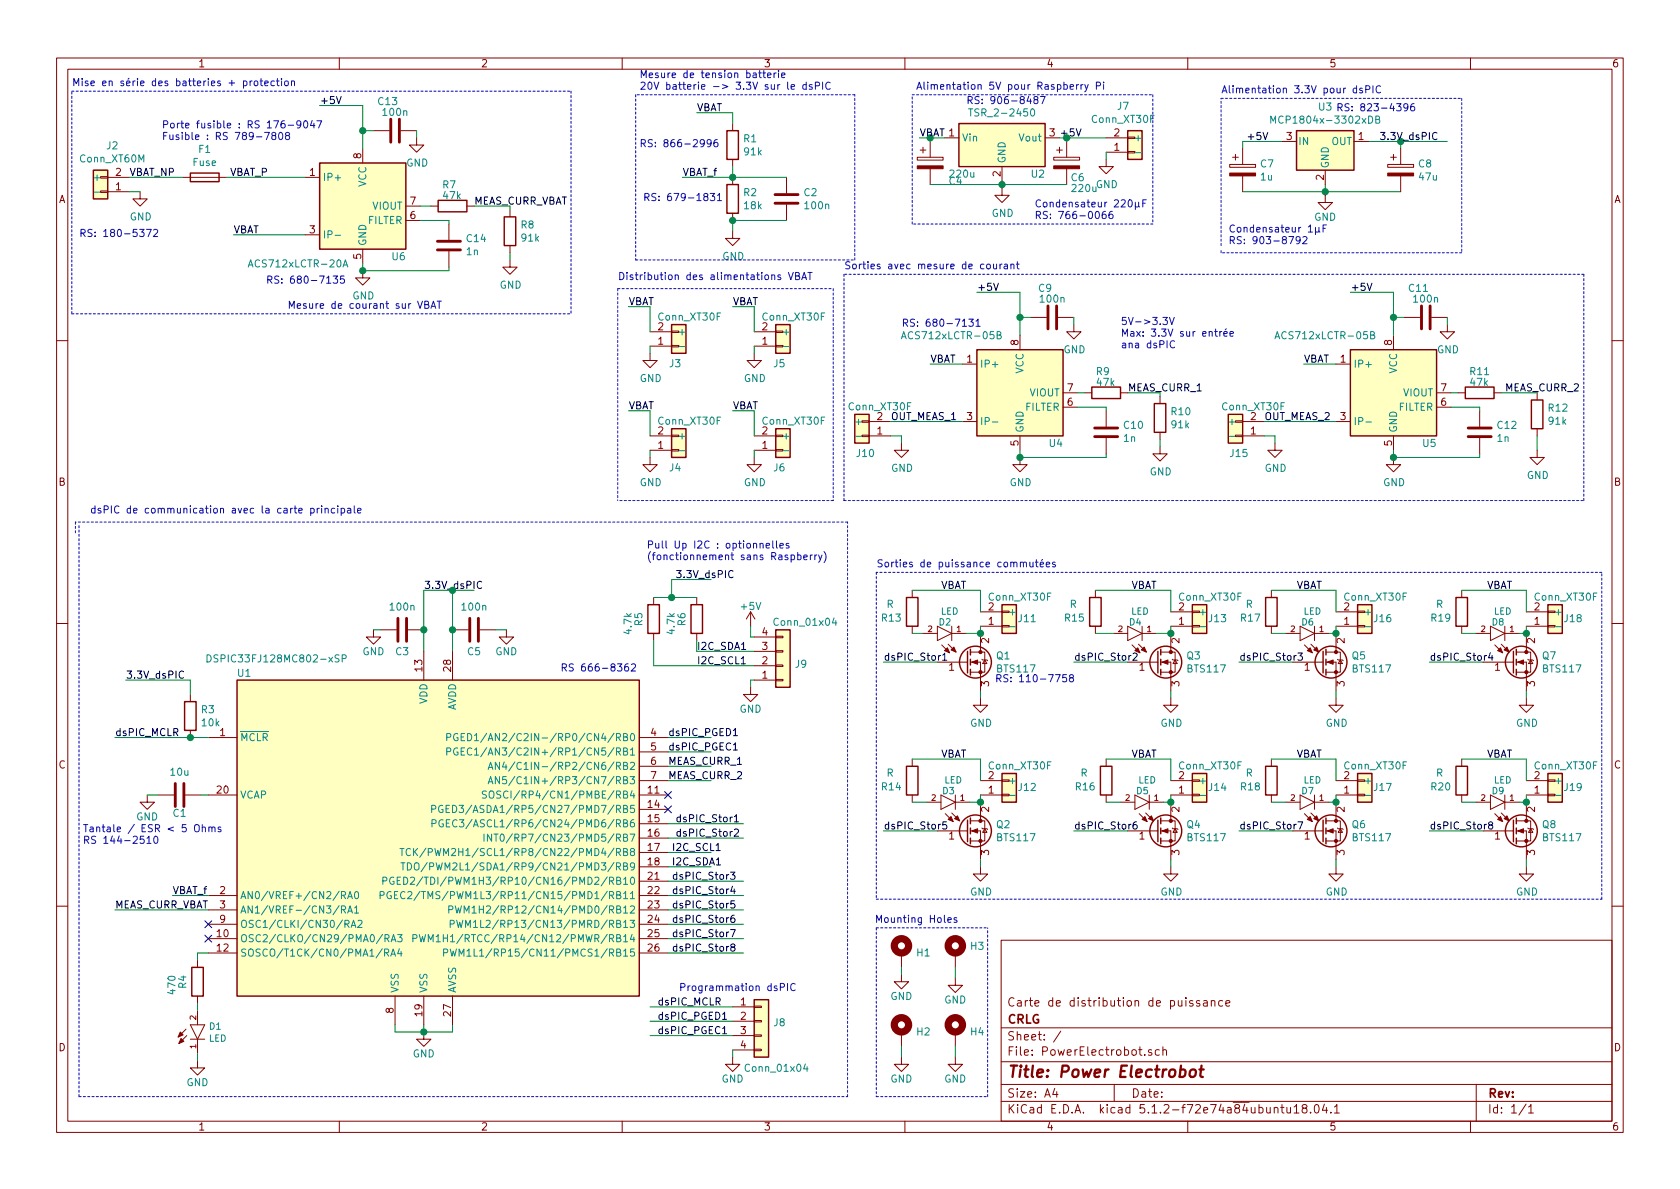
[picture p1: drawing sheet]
<svg xmlns="http://www.w3.org/2000/svg" width="297mm" height="210mm" viewBox="0 0 297 210" stroke-linecap="round" stroke-linejoin="round" font-family="sans-serif">
<defs><g id="words">
<text font-size="2.8" fill="#840000" x="178" y="190.5">Title: Power Electrobot</text>
<g font-size="2.1" fill="#840000">
<text x="178" y="178">Carte de distribution de puissance</text>
<text x="178" y="184">Sheet: /</text>
<text x="178" y="181">CRLG</text>
<text x="178" y="186.7">File: PowerElectrobot.sch</text>
<text x="178" y="196.9">KiCad E.D.A. kicad 5.1.2-f72e74a84ubuntu18.04.1</text>
<text x="178" y="194.1">Size: A4</text>
<text x="200" y="194.1">Date:</text>
<text x="263" y="194.1">Rev:</text>
<text x="263" y="196.9">Id: 1/1</text>
</g>
<g font-size="1.8" fill="#840000">
<text x="35" y="11.9">1</text>
<text x="85" y="11.9">2</text>
<text x="135" y="11.9">3</text>
<text x="185" y="11.9">4</text>
<text x="235" y="11.9">5</text>
<text x="285" y="11.9">6</text>
<text x="63.9" y="28" transform="rotate(-90 63.9 28)">8</text>
<text x="197" y="26.7">1</text>
<text x="197" y="24.1">2</text>
<text x="227.5" y="24.8">3</text>
<text x="240.2" y="24.8">1</text>
<text x="10.4" y="35.9">A</text>
<text x="20.5" y="33.6">1</text>
<text x="20.5" y="31.1">2</text>
<text x="54.8" y="31.1">1</text>
<text x="176.9" y="31.2" transform="rotate(-90 176.9 31.2)">2</text>
<text x="234.1" y="31.8" transform="rotate(-90 234.1 31.8)">2</text>
<text x="285.4" y="35.9">A</text>
<text x="54.8" y="41.3">3</text>
<text x="72.5" y="38.7">6</text>
<text x="72.5" y="36.2">7</text>
<text x="63.9" y="45.8" transform="rotate(-90 63.9 45.8)">5</text>
<text x="116.4" y="58.4">2</text>
<text x="134.8" y="58.4">2</text>
<text x="116.4" y="61">1</text>
<text x="134.8" y="61">1</text>
<text x="171" y="64.1">1</text>
<text x="180.1" y="61.1" transform="rotate(-90 180.1 61.1)">8</text>
<text x="237" y="64.1">1</text>
<text x="246.1" y="61.1" transform="rotate(-90 246.1 61.1)">8</text>
<text x="188.7" y="71.7">6</text>
<text x="188.7" y="69.2">7</text>
<text x="254.8" y="71.7">6</text>
<text x="254.8" y="69.2">7</text>
<text x="116.4" y="76.8">2</text>
<text x="134.8" y="76.8">2</text>
<text x="155.1" y="76.8">1</text>
<text x="171" y="74.3">3</text>
<text x="221.1" y="76.8">1</text>
<text x="237" y="74.3">3</text>
<text x="116.4" y="79.4">1</text>
<text x="134.8" y="79.4">1</text>
<text x="180.1" y="78.8" transform="rotate(-90 180.1 78.8)">5</text>
<text x="246.1" y="78.8" transform="rotate(-90 246.1 78.8)">5</text>
<text x="10.4" y="85.9">B</text>
<text x="285.4" y="85.9">B</text>
<text x="174.8" y="107.9">2</text>
<text x="208.4" y="107.9">2</text>
<text x="237.6" y="107.9">2</text>
<text x="271.3" y="107.9">2</text>
<text x="134.8" y="112.4">4</text>
<text x="174.8" y="110.5">1</text>
<text x="174.9" y="113.8" transform="rotate(-90 174.9 113.8)">2</text>
<text x="208.4" y="110.5">1</text>
<text x="208.5" y="113.8" transform="rotate(-90 208.5 113.8)">2</text>
<text x="237.6" y="110.5">1</text>
<text x="237.7" y="113.8" transform="rotate(-90 237.7 113.8)">2</text>
<text x="271.3" y="110.5">1</text>
<text x="271.4" y="113.8" transform="rotate(-90 271.4 113.8)">2</text>
<text x="74.7" y="118.7" transform="rotate(-90 74.7 118.7)">13</text>
<text x="79.8" y="118.7" transform="rotate(-90 79.8 118.7)">28</text>
<text x="134.8" y="117.5">2</text>
<text x="134.8" y="114.9">3</text>
<text x="167.8" y="118.6">1</text>
<text x="201.4" y="118.6">1</text>
<text x="230.7" y="118.6">1</text>
<text x="264.3" y="118.6">1</text>
<text x="134.8" y="120">1</text>
<text x="174.9" y="121.4" transform="rotate(-90 174.9 121.4)">3</text>
<text x="208.5" y="121.4" transform="rotate(-90 208.5 121.4)">3</text>
<text x="237.7" y="121.4" transform="rotate(-90 237.7 121.4)">3</text>
<text x="271.4" y="121.4" transform="rotate(-90 271.4 121.4)">3</text>
<text x="38.9" y="130.2">1</text>
<text x="115.1" y="130.2">4</text>
<text x="10.4" y="135.9">C</text>
<text x="115.1" y="132.7">5</text>
<text x="115.1" y="135.2">6</text>
<text x="115.1" y="137.8">7</text>
<text x="174.8" y="137.8">2</text>
<text x="208.4" y="137.8">2</text>
<text x="237.6" y="137.8">2</text>
<text x="271.3" y="137.8">2</text>
<text x="285.4" y="135.9">C</text>
<text x="38.4" y="140.3">20</text>
<text x="114.6" y="140.3">11</text>
<text x="114.6" y="142.9">14</text>
<text x="174.8" y="140.3">1</text>
<text x="174.9" y="143.6" transform="rotate(-90 174.9 143.6)">2</text>
<text x="208.4" y="140.3">1</text>
<text x="208.5" y="143.6" transform="rotate(-90 208.5 143.6)">2</text>
<text x="237.6" y="140.3">1</text>
<text x="237.7" y="143.6" transform="rotate(-90 237.7 143.6)">2</text>
<text x="271.3" y="140.3">1</text>
<text x="271.4" y="143.6" transform="rotate(-90 271.4 143.6)">2</text>
<text x="114.6" y="145.4">15</text>
<text x="114.6" y="147.9">16</text>
<text x="167.8" y="148.5">1</text>
<text x="201.4" y="148.5">1</text>
<text x="230.7" y="148.5">1</text>
<text x="264.3" y="148.5">1</text>
<text x="114.6" y="150.5">17</text>
<text x="114.6" y="153">18</text>
<text x="114.6" y="155.6">21</text>
<text x="174.9" y="151.2" transform="rotate(-90 174.9 151.2)">3</text>
<text x="208.5" y="151.2" transform="rotate(-90 208.5 151.2)">3</text>
<text x="237.7" y="151.2" transform="rotate(-90 237.7 151.2)">3</text>
<text x="271.4" y="151.2" transform="rotate(-90 271.4 151.2)">3</text>
<text x="38.9" y="158.1">2</text>
<text x="38.9" y="160.6">3</text>
<text x="114.6" y="158.1">22</text>
<text x="114.6" y="160.6">23</text>
<text x="38.4" y="165.7">10</text>
<text x="38.9" y="163.2">9</text>
<text x="114.6" y="163.2">24</text>
<text x="114.6" y="165.7">25</text>
<text x="38.4" y="168.3">12</text>
<text x="114.6" y="168.3">26</text>
<text x="69.6" y="179.2" transform="rotate(-90 69.6 179.2)">8</text>
<text x="74.7" y="179.6" transform="rotate(-90 74.7 179.6)">19</text>
<text x="79.8" y="179.6" transform="rotate(-90 79.8 179.6)">27</text>
<text x="131" y="177.8">1</text>
<text x="10.4" y="185.9">D</text>
<text x="131" y="180.3">2</text>
<text x="131" y="182.9">3</text>
<text x="131" y="185.4">4</text>
<text x="285.4" y="185.9">D</text>
<text x="35" y="199.9">1</text>
<text x="85" y="199.9">2</text>
<text x="135" y="199.9">3</text>
<text x="185" y="199.9">4</text>
<text x="235" y="199.9">5</text>
<text x="285" y="199.9">6</text>
</g>
<g font-size="1.8" fill="#0000c2">
<text x="12.7" y="15.2">Mise en série des batteries + protection</text>
<text x="113" y="13.8">Mesure de tension batterie</text>
<text x="113" y="15.9">20V batterie -&gt; 3.3V sur le dsPIC</text>
<text x="161.9" y="15.9">Alimentation 5V pour Raspberry Pi</text>
<text x="215.9" y="16.5">Alimentation 3.3V pour dsPIC</text>
<text x="28.6" y="22.7">Porte fusible : RS 176-9047</text>
<text x="170.8" y="18.4">RS: 906-8487</text>
<text x="233.2" y="19.6">U3 RS: 823-4396</text>
<text x="28.6" y="24.8">Fusible : RS 789-7808</text>
<text x="113" y="26">RS: 866-2996</text>
<text x="113.7" y="35.6">RS: 679-1831</text>
<text x="14" y="41.9">RS: 180-5372</text>
<text x="182.9" y="36.7">Condensateur 220µF</text>
<text x="182.9" y="38.7">RS: 766-0066</text>
<text x="217.2" y="41.1">Condensateur 1µF</text>
<text x="149.2" y="47.6">Sorties avec mesure de courant</text>
<text x="217.2" y="43.2">RS: 903-8792</text>
<text x="47" y="50.2">RS: 680-7135</text>
<text x="109.2" y="49.5">Distribution des alimentations VBAT</text>
<text x="50.8" y="54.6">Mesure de courant sur VBAT</text>
<text x="159.4" y="57.8">RS: 680-7131</text>
<text x="198.1" y="57.5">5V-&gt;3.3V</text>
<text x="198.1" y="59.5">Max: 3.3V sur entrée</text>
<text x="198.1" y="61.6">ana dsPIC</text>
<text x="15.9" y="90.8">dsPIC de communication avec la carte principale</text>
<text x="114.3" y="97">Pull Up I2C : optionnelles</text>
<text x="114.3" y="99.1">(fonctionnement sans Raspberry)</text>
<text x="154.9" y="100.3">Sorties de puissance commutées</text>
<text x="99.1" y="118.7">RS 666-8362</text>
<text x="175.9" y="120.6">RS: 110-7758</text>
<text x="14.6" y="147.2">Tantale / ESR &lt; 5 Ohms</text>
<text x="14.6" y="149.2">RS 144-2510</text>
<text x="156.3" y="163.2">Mounting Holes</text>
<text x="120" y="175.3">Programmation dsPIC</text>
</g>
<g font-size="1.8">
<text x="56.5" y="18.4">+5V</text>
<text x="123.2" y="19.7">VBAT</text>
<text x="162.6" y="24.1">VBAT 1</text>
<text x="220.3" y="24.8">+5V</text>
<text x="243.8" y="24.8">3.3V_dsPIC</text>
<text x="22.9" y="31.1">VBAT_NP</text>
<text x="40.6" y="31.1">VBAT_P</text>
<text x="120.6" y="31.1">VBAT_f</text>
<text x="41.3" y="41.3">VBAT</text>
<text x="83.8" y="36.2">MEAS_CURR_VBAT</text>
<text x="111.1" y="54">VBAT</text>
<text x="129.5" y="54">VBAT</text>
<text x="172.7" y="51.4">+5V</text>
<text x="238.8" y="51.4">+5V</text>
<text x="164.5" y="64.1">VBAT</text>
<text x="230.5" y="64.1">VBAT</text>
<text x="199.4" y="69.2">MEAS_CURR_1</text>
<text x="266.1" y="69.2">MEAS_CURR_2</text>
<text x="111.1" y="72.4">VBAT</text>
<text x="129.5" y="72.4">VBAT</text>
<text x="150.2" y="72.6">Conn_XT30F</text>
<text x="157.5" y="74.3">OUT_MEAS_1</text>
<text x="216.2" y="72.6">Conn_XT30F</text>
<text x="223.5" y="74.3">OUT_MEAS_2</text>
<text x="119.4" y="102.2">3.3V_dsPIC</text>
<text x="166.4" y="104.1">VBAT</text>
<text x="200" y="104.1">VBAT</text>
<text x="229.2" y="104.1">VBAT</text>
<text x="262.9" y="104.1">VBAT</text>
<text x="123.2" y="117.5">I2C_SCL1</text>
<text x="156.2" y="116.8">dsPIC_Stor1</text>
<text x="189.9" y="116.8">dsPIC_Stor2</text>
<text x="219.1" y="116.8">dsPIC_Stor3</text>
<text x="252.7" y="116.8">dsPIC_Stor4</text>
<text x="22.2" y="120">3.3V_dsPIC</text>
<text x="20.3" y="130.2">dsPIC_MCLR</text>
<text x="118.1" y="130.2">dsPIC_PGED1</text>
<text x="118.1" y="132.7">dsPIC_PGEC1</text>
<text x="118.1" y="135.2">MEAS_CURR_1</text>
<text x="118.1" y="137.8">MEAS_CURR_2</text>
<text x="166.4" y="134">VBAT</text>
<text x="200" y="134">VBAT</text>
<text x="229.2" y="134">VBAT</text>
<text x="262.9" y="134">VBAT</text>
<text x="119.4" y="145.4">dsPIC_Stor1</text>
<text x="119.4" y="147.9">dsPIC_Stor2</text>
<text x="156.2" y="146.7">dsPIC_Stor5</text>
<text x="189.9" y="146.7">dsPIC_Stor6</text>
<text x="219.1" y="146.7">dsPIC_Stor7</text>
<text x="252.7" y="146.7">dsPIC_Stor8</text>
<text x="118.7" y="153">I2C_SDA1</text>
<text x="118.7" y="150.5">I2C_SCL1</text>
<text x="118.7" y="155.6">dsPIC_Stor3</text>
<text x="20.3" y="160.6">MEAS_CURR_VBAT</text>
<text x="30.5" y="158.1">VBAT_f</text>
<text x="118.7" y="158.1">dsPIC_Stor4</text>
<text x="118.7" y="160.6">dsPIC_Stor5</text>
<text x="118.7" y="163.2">dsPIC_Stor6</text>
<text x="118.7" y="165.7">dsPIC_Stor7</text>
<text x="118.7" y="168.3">dsPIC_Stor8</text>
<text x="116.2" y="177.8">dsPIC_MCLR</text>
<text x="116.2" y="180.3">dsPIC_PGED1</text>
<text x="116.2" y="182.9">dsPIC_PGEC1</text>
</g>
<g font-size="1.8" fill="#008484">
<text x="66.9" y="18.6">C13</text>
<text x="67.8" y="20.5">100n</text>
<text x="172.2" y="20.6">TSR_2-2450</text>
<text x="193.2" y="21.7">Conn_XT30F</text>
<text x="197.6" y="19.4">J7</text>
<text x="225.9" y="21.9">MCP1804x-3302xDB</text>
<text x="14.3" y="28.7">Conn_XT60M</text>
<text x="18.9" y="26.4">J2</text>
<text x="34.1" y="29.4">Fuse</text>
<text x="35.2" y="27">F1</text>
<text x="71.8" y="29.5">GND</text>
<text x="131.5" y="25.2">R1</text>
<text x="131.6" y="27.5">91k</text>
<text x="170.1" y="25">Vin</text>
<text x="177.8" y="29" transform="rotate(-90 177.8 29)">GND</text>
<text x="180.3" y="25">Vout</text>
<text x="200.4" y="25">+</text>
<text x="222.9" y="29.6">C7</text>
<text x="229.5" y="25.6">IN</text>
<text x="234.9" y="29.8" transform="rotate(-90 234.9 29.8)">GND</text>
<text x="235.4" y="25.6">OUT</text>
<text x="250.9" y="29.6">C8</text>
<text x="17" y="32">+</text>
<text x="57" y="32">IP+</text>
<text x="64.8" y="33.1" transform="rotate(-90 64.8 33.1)">VCC</text>
<text x="78.3" y="33.3">R7</text>
<text x="78.4" y="35.2">47k</text>
<text x="131.5" y="34.7">R2</text>
<text x="142.2" y="34.7">C2</text>
<text x="167.8" y="32.7">C4</text>
<text x="168.1" y="31.4">220u</text>
<text x="182.4" y="31.4">U2</text>
<text x="189.4" y="32">C6</text>
<text x="189.7" y="34">220u</text>
<text x="193.8" y="33.3">GND</text>
<text x="222.9" y="31.9">1u</text>
<text x="251" y="31.9">47u</text>
<text x="22.9" y="39">GND</text>
<text x="65" y="39.6">FILTER</text>
<text x="65.8" y="37.1">VIOUT</text>
<text x="92.2" y="40.4">R8</text>
<text x="131.6" y="37">18k</text>
<text x="142.4" y="37">100n</text>
<text x="175.3" y="38.3">GND</text>
<text x="232.4" y="39">GND</text>
<text x="44.6" y="47.3">ACS712xLCTR-20A</text>
<text x="57" y="42.2">IP-</text>
<text x="64.8" y="43.6" transform="rotate(-90 64.8 43.6)">GND</text>
<text x="69.4" y="46">U6</text>
<text x="82.5" y="45.1">1n</text>
<text x="82.6" y="42.8">C14</text>
<text x="92.3" y="42.7">91k</text>
<text x="127.7" y="46">GND</text>
<text x="62.3" y="53">GND</text>
<text x="88.3" y="51">GND</text>
<text x="183.7" y="51.6">C9</text>
<text x="184" y="53.5">100n</text>
<text x="249.2" y="51.6">C11</text>
<text x="250.1" y="53.5">100n</text>
<text x="116.5" y="56.7">Conn_XT30F</text>
<text x="119.8" y="59.3">+</text>
<text x="134.9" y="56.7">Conn_XT30F</text>
<text x="138.2" y="59.3">+</text>
<text x="160.2" y="60">ACS712xLCTR-05B</text>
<text x="226.2" y="60">ACS712xLCTR-05B</text>
<text x="118.4" y="64.9">J3</text>
<text x="136.8" y="64.9">J5</text>
<text x="173.2" y="65">IP+</text>
<text x="188" y="62.5">GND</text>
<text x="239.3" y="65">IP+</text>
<text x="254.1" y="62.5">GND</text>
<text x="113.1" y="67.6">GND</text>
<text x="131.5" y="67.6">GND</text>
<text x="181" y="66.1" transform="rotate(-90 181 66.1)">VCC</text>
<text x="182" y="70.1">VIOUT</text>
<text x="193.9" y="66.3">R9</text>
<text x="194" y="68.2">47k</text>
<text x="247" y="66.1" transform="rotate(-90 247 66.1)">VCC</text>
<text x="248.1" y="70.1">VIOUT</text>
<text x="260" y="66.3">R11</text>
<text x="260" y="68.2">47k</text>
<text x="116.5" y="75.1">Conn_XT30F</text>
<text x="119.8" y="77.7">+</text>
<text x="134.9" y="75.1">Conn_XT30F</text>
<text x="138.2" y="77.7">+</text>
<text x="151.6" y="75.2">+</text>
<text x="155.1" y="74.3">2</text>
<text x="173.2" y="75.2">IP-</text>
<text x="181" y="76.6" transform="rotate(-90 181 76.6)">GND</text>
<text x="181.3" y="72.6">FILTER</text>
<text x="198.8" y="75.8">C10</text>
<text x="207.2" y="73.4">R10</text>
<text x="207.2" y="75.7">91k</text>
<text x="217.7" y="75.2">+</text>
<text x="221.1" y="74.3">2</text>
<text x="239.3" y="75.2">IP-</text>
<text x="247" y="76.6" transform="rotate(-90 247 76.6)">GND</text>
<text x="247.3" y="72.6">FILTER</text>
<text x="264.8" y="75.8">C12</text>
<text x="273.8" y="72.8">R12</text>
<text x="273.9" y="75.1">91k</text>
<text x="118.4" y="83.4">J4</text>
<text x="136.8" y="83.4">J6</text>
<text x="151.5" y="80.8">J10</text>
<text x="157.6" y="83.4">GND</text>
<text x="185.6" y="79">U4</text>
<text x="198.7" y="78.2">1n</text>
<text x="217.6" y="80.8">J15</text>
<text x="223.6" y="83.4">GND</text>
<text x="251.6" y="79">U5</text>
<text x="264.8" y="78.2">1n</text>
<text x="113.1" y="86">GND</text>
<text x="131.5" y="86">GND</text>
<text x="178.5" y="86">GND</text>
<text x="203.3" y="84.1">GND</text>
<text x="244.6" y="86">GND</text>
<text x="270" y="84.7">GND</text>
<text x="69.1" y="108">100n</text>
<text x="81.8" y="108">100n</text>
<text x="131.1" y="107.9">+5V</text>
<text x="156.8" y="107.5">R</text>
<text x="174.9" y="106.2">Conn_XT30F</text>
<text x="189.2" y="107.5">R</text>
<text x="208.6" y="106.2">Conn_XT30F</text>
<text x="220.3" y="107.5">R</text>
<text x="237.8" y="106.2">Conn_XT30F</text>
<text x="253.9" y="107.5">R</text>
<text x="271.4" y="106.2">Conn_XT30F</text>
<text x="111.7" y="112" transform="rotate(-90 111.7 112)">4.7k</text>
<text x="113.6" y="110.6" transform="rotate(-90 113.6 110.6)">R5</text>
<text x="119.3" y="112" transform="rotate(-90 119.3 112)">4.7k</text>
<text x="121.2" y="110.6" transform="rotate(-90 121.2 110.6)">R6</text>
<text x="137.2" y="110.7">Conn_01x04</text>
<text x="156" y="109.9">R13</text>
<text x="178.2" y="108.8">+</text>
<text x="180.1" y="110">J11</text>
<text x="188.3" y="109.9">R15</text>
<text x="211.8" y="108.8">+</text>
<text x="213.8" y="110">J13</text>
<text x="219.5" y="109.9">R17</text>
<text x="241" y="108.8">+</text>
<text x="243" y="110">J16</text>
<text x="253.1" y="109.9">R19</text>
<text x="274.7" y="108.8">+</text>
<text x="276.7" y="110">J18</text>
<text x="37.9" y="117.1">DSPIC33FJ128MC802-xSP</text>
<text x="42.1" y="119.7">U1</text>
<text x="64.1" y="115.9">GND</text>
<text x="70" y="115.9">C3</text>
<text x="82.7" y="115.9">C5</text>
<text x="87.6" y="115.9">GND</text>
<text x="140.7" y="118.1">J9</text>
<text x="176.2" y="116.6">Q1</text>
<text x="176.4" y="118.9">BTS117</text>
<text x="209.9" y="116.6">Q3</text>
<text x="210.1" y="118.9">BTS117</text>
<text x="239.1" y="116.6">Q5</text>
<text x="239.3" y="118.9">BTS117</text>
<text x="272.7" y="116.6">Q7</text>
<text x="272.9" y="118.9">BTS117</text>
<text x="75.6" y="124.5" transform="rotate(-90 75.6 124.5)">VDD</text>
<text x="80.6" y="125.8" transform="rotate(-90 80.6 125.8)">AVDD</text>
<text x="35.6" y="126.1">R3</text>
<text x="35.8" y="128.4">10k</text>
<text x="42.4" y="131.1">MCLR</text>
<text x="85.4" y="131.1">PGED1/AN2/C2IN-/RP0/CN4/RB0</text>
<text x="130.8" y="126">GND</text>
<text x="171.5" y="128.5">GND</text>
<text x="205.2" y="128.5">GND</text>
<text x="234.4" y="128.5">GND</text>
<text x="268" y="128.5">GND</text>
<text x="30.2" y="137.2">10u</text>
<text x="85" y="133.6">PGEC1/AN3/C2IN+/RP1/CN5/RB1</text>
<text x="91.9" y="136.1">AN4/C1IN-/RP2/CN6/RB2</text>
<text x="156.8" y="137.3">R</text>
<text x="174.9" y="136.1">Conn_XT30F</text>
<text x="191.1" y="137.3">R</text>
<text x="208.6" y="136.1">Conn_XT30F</text>
<text x="220.3" y="137.3">R</text>
<text x="237.8" y="136.1">Conn_XT30F</text>
<text x="253.9" y="137.3">R</text>
<text x="271.4" y="136.1">Conn_XT30F</text>
<text x="42.4" y="141.2">VCAP</text>
<text x="81.7" y="143.8">PGED3/ASDA1/RP5/CN27/PMD7/RB5</text>
<text x="89.4" y="141.2">SOSCI/RP4/CN1/PMBE/RB4</text>
<text x="91.4" y="138.7">AN5/C1IN+/RP3/CN7/RB3</text>
<text x="156" y="139.8">R14</text>
<text x="178.2" y="138.7">+</text>
<text x="180.1" y="139.9">J12</text>
<text x="190.2" y="139.8">R16</text>
<text x="211.8" y="138.7">+</text>
<text x="213.8" y="139.9">J14</text>
<text x="219.5" y="139.8">R18</text>
<text x="241" y="138.7">+</text>
<text x="243" y="139.9">J17</text>
<text x="253.1" y="139.8">R20</text>
<text x="274.7" y="138.7">+</text>
<text x="276.7" y="139.9">J19</text>
<text x="24.1" y="145.1">GND</text>
<text x="30.6" y="144.4">C1</text>
<text x="81.9" y="146.3">PGEC3/ASCL1/RP6/CN24/PMD6/RB6</text>
<text x="90.3" y="148.8">INT0/RP7/CN23/PMD5/RB7</text>
<text x="176.2" y="146.5">Q2</text>
<text x="176.4" y="148.8">BTS117</text>
<text x="209.9" y="146.5">Q4</text>
<text x="210.1" y="148.8">BTS117</text>
<text x="239.1" y="146.5">Q6</text>
<text x="239.3" y="148.8">BTS117</text>
<text x="272.7" y="146.5">Q8</text>
<text x="272.9" y="148.8">BTS117</text>
<text x="77.3" y="153.9">TDO/PWM2L1/SDA1/RP9/CN21/PMD3/RB9</text>
<text x="77.4" y="151.4">TCK/PWM2H1/SCL1/RP8/CN22/PMD4/RB8</text>
<text x="42.4" y="159">AN0/VREF+/CN2/RA0</text>
<text x="42.4" y="161.5">AN1/VREF-/CN3/RA1</text>
<text x="74.1" y="159">PGEC2/TMS/PWM1L3/RP11/CN15/PMD1/RB11</text>
<text x="74.8" y="156.5">PGED2/TDI/PWM1H3/RP10/CN16/PMD2/RB10</text>
<text x="84.6" y="161.5">PWM1H2/RP12/CN14/PMD0/RB12</text>
<text x="171.5" y="158.4">GND</text>
<text x="205.2" y="158.4">GND</text>
<text x="234.4" y="158.4">GND</text>
<text x="268" y="158.4">GND</text>
<text x="42.4" y="166.6">OSC2/CLKO/CN29/PMA0/RA3</text>
<text x="42.4" y="164.1">OSC1/CLKI/CN30/RA2</text>
<text x="78.5" y="166.6">PWM1H1/RTCC/RP14/CN12/PMWR/RB14</text>
<text x="84.5" y="164.1">PWM1L2/RP13/CN13/PMRD/RB13</text>
<text x="171.7" y="168">H3</text>
<text x="42.4" y="169.2">SOSCO/T1CK/CN0/PMA1/RA4</text>
<text x="83.6" y="169.2">PWM1L1/RP15/CN11/PMCS1/RB15</text>
<text x="162.2" y="169.1">H1</text>
<text x="31" y="175.7" transform="rotate(-90 31 175.7)">470</text>
<text x="32.9" y="174.8" transform="rotate(-90 32.9 174.8)">R4</text>
<text x="70.5" y="175.6" transform="rotate(-90 70.5 175.6)">VSS</text>
<text x="75.6" y="175.6" transform="rotate(-90 75.6 175.6)">VSS</text>
<text x="80.6" y="175.6" transform="rotate(-90 80.6 175.6)">AVSS</text>
<text x="157.4" y="176.8">GND</text>
<text x="167" y="177.5">GND</text>
<text x="136.9" y="181.5">J8</text>
<text x="162.2" y="183.1">H2</text>
<text x="171.7" y="183.1">H4</text>
<text x="73" y="187">GND</text>
<text x="127.6" y="191.4">GND</text>
<text x="132.1" y="189.5">Conn_01x04</text>
<text x="157.4" y="191.4">GND</text>
<text x="167" y="191.4">GND</text>
<text x="33" y="192.1">GND</text>
</g>
<g font-size="1.8" fill="#008400">
<text x="185.6" y="24.1">3 +5V</text>
<text x="74.9" y="104.1">3.3V_dsPIC</text>
<text x="123.2" y="114.9">I2C_SDA1</text>
</g>
<g font-size="1.6" fill="#008484">
<text x="166.1" y="110.6">D2</text>
<text x="166.3" y="108.7">LED</text>
<text x="199.7" y="110.6">D4</text>
<text x="200" y="108.7">LED</text>
<text x="230.2" y="110.6">D6</text>
<text x="230.5" y="108.7">LED</text>
<text x="263.9" y="110.6">D8</text>
<text x="264.1" y="108.7">LED</text>
<text x="166.7" y="140.4">D3</text>
<text x="167" y="138.5">LED</text>
<text x="201" y="140.4">D5</text>
<text x="201.3" y="138.5">LED</text>
<text x="230.2" y="140.4">D7</text>
<text x="230.5" y="138.5">LED</text>
<text x="263.9" y="140.4">D9</text>
<text x="264.1" y="138.5">LED</text>
<text x="36.9" y="184.2">LED</text>
<text x="37.1" y="182.1">D1</text>
</g>
<g font-size="1.4" fill="#840000">
<text x="164.1" y="111.8">2</text>
<text x="169.2" y="111.8">1</text>
<text x="197.7" y="111.8">2</text>
<text x="202.8" y="111.8">1</text>
<text x="228.2" y="111.8">2</text>
<text x="233.3" y="111.8">1</text>
<text x="261.9" y="111.8">2</text>
<text x="267" y="111.8">1</text>
<text x="164.7" y="141.6">2</text>
<text x="169.8" y="141.6">1</text>
<text x="199" y="141.6">2</text>
<text x="204.1" y="141.6">1</text>
<text x="228.2" y="141.6">2</text>
<text x="233.3" y="141.6">1</text>
<text x="261.9" y="141.6">2</text>
<text x="267" y="141.6">1</text>
<text x="34.7" y="185.4" transform="rotate(-90 34.7 185.4)">1</text>
<text x="34.7" y="180.3" transform="rotate(-90 34.7 180.3)">2</text>
</g>
</g></defs>
<g fill="none" stroke="#840000" stroke-width=".18">
<path d="M10 10.3h277v189.9h-277zM12 12.2h273v186.1h-273zM60 10.3v1.9M110 10.3v1.9M160 10.3v1.9M210 10.3v1.9M260 10.3v1.9M17.8 31.2h1.2v.3h-1.2zM17.8 33.8h1.2v.2h-1.2zM19 33.9h3.9M19 31.4h3.9M24.8 33.9v1.3h1.2l-1.2 1.2-1.3-1.2h1.3"/>
<path d="M32.4 31.4h7.6M54 31.4h2.5M64.1 26.3v2.5M66 23.1h2.8M70.9 23.1h2.8M71.8 39h2.5M71.8 36.4h2.5M73.7 24.4v1.2h1.2l-1.2 1.3-1.3-1.3h1.3M76.2 36.4h1.3M79.4 39.6v2.8M82.5 36.4h1.3M90.2 37.1v1.2"/>
<path d="M129.5 21.8v1.3M129.5 28.2v1.3M129.5 31.4v1.2M129.5 37.7v1.3M139.1 31.4v2.8M139.1 36.2v2.8M162.2 27.8h4.6v.5h-4.6zM162.7 26.5h1M163.2 26v1M164.5 25v2.8M164.5 29.8v2.8M167 24.4h2.5"/>
<path d="M177.2 33.3v1.2h1.2l-1.2 1.3-1.3-1.3h1.3M177.2 29.5v2.5M184.8 24.4h2.5M186.3 27.8h4.6v.5h-4.6zM186.8 26.5h1M187.3 26v1M188.6 25v2.8M188.6 29.8v2.8M195.6 28.2v1.3h1.2l-1.2 1.2-1.3-1.2h1.3M195.6 24.4h3.8M195.6 26.9h3.8M199.4 24.3h1.3v.2h-1.3z"/>
<path d="M199.4 26.8h1.3v.2h-1.3zM217.4 29.1h4.6v.5h-4.6zM217.9 27.8h1M218.4 27.3v1M219.7 26.3v2.8M219.7 31.1v2.8M226.7 25h2.5M234.3 34.5v1.3h1.3l-1.3 1.3-1.3-1.3h1.3M234.3 30.1v2.5M239.4 25h2.5M245.4 29.1h4.5v.5h-4.5zM245.9 27.8h1"/>
<path d="M246.4 27.3v1M247.6 26.3v2.8M247.6 31.1v2.8M54 41.5h2.5M64.1 47.9v1.2h1.3l-1.3 1.3-1.2-1.3h1.2M64.1 44.1v2.5M79.4 44.4v2.8M90.2 46v1.2h1.2l-1.2 1.3-1.3-1.3h1.3M90.2 43.4v1.3M114.9 58.7h3.8M118.7 58.5h1.3v.3h-1.3zM129.5 40.9v1.3h1.3l-1.3 1.2-1.2-1.2h1.2"/>
<path d="M133.3 58.7h3.9M137.2 58.5h1.2v.3h-1.2zM180.3 59.3v2.5M182.2 56.1h2.8M187.1 56.1h2.8M189.9 57.4v1.3h1.2l-1.2 1.2-1.3-1.2h1.3M246.4 59.3v2.5M248.3 56.1h2.8M253.1 56.1h2.8M255.9 57.4v1.3h1.3l-1.3 1.2-1.3-1.2h1.3M10 60.2h2M114.9 62.5v1.2h1.3l-1.3 1.3-1.2-1.3h1.2"/>
<path d="M114.9 79.6h3.8M114.9 77.1h3.8M114.9 61.2h3.8M118.7 61.1h1.3v.2h-1.3zM118.7 77h1.3v.2h-1.3zM118.7 79.5h1.3v.3h-1.3zM133.3 62.5v1.2h1.3l-1.3 1.3-1.2-1.3h1.2M133.3 79.6h3.9M133.3 77.1h3.9M133.3 61.2h3.9M137.2 77h1.2v.2h-1.2zM137.2 79.5h1.2v.3h-1.2z"/>
<path d="M137.2 61.1h1.2v.2h-1.2zM152.4 74.4h1.3v.3h-1.3zM152.4 77h1.3v.2h-1.3zM153.7 77.1h3.8M153.7 74.5h3.8M159.4 78.4v1.2h1.3l-1.3 1.3-1.3-1.3h1.3M170.2 64.4h2.5M170.2 74.5h2.5M180.3 77.1v2.5M188 72h2.5M188 69.5h2.5M191.8 69.5h1.2"/>
<path d="M195.6 72.6v2.8M195.6 77.5v2.8M198.1 69.5h1.3M205.1 79v1.3h1.3l-1.3 1.2-1.3-1.2h1.3M205.1 70.1v1.3M205.1 76.4v1.3M218.4 74.4h1.3v.3h-1.3zM218.4 77h1.3v.2h-1.3zM219.7 77.1h3.8M219.7 74.5h3.8M225.4 78.4v1.2h1.3l-1.3 1.3-1.2-1.3h1.2M236.2 64.4h2.6"/>
<path d="M236.2 74.5h2.6M246.4 77.1v2.5M254 72h2.5M254 69.5h2.5M257.8 69.5h1.3M261.6 72.6v2.8M261.6 77.5v2.8M264.2 69.5h1.2M271.8 79.6v1.3h1.2l-1.2 1.3-1.3-1.3h1.3M271.8 69.5v1.2M271.8 75.8v1.3M285 60.2h2"/>
<path d="M114.9 80.9v1.3h1.3l-1.3 1.2-1.2-1.2h1.2M133.3 80.9v1.3h1.3l-1.3 1.2-1.2-1.2h1.2M180.3 80.9v1.3h1.3l-1.3 1.2-1.2-1.2h1.2M246.4 80.9v1.3h1.2l-1.2 1.2-1.3-1.2h1.3M10 110.3h2M66 111.4v1.2h1.3l-1.3 1.3-1.2-1.3h1.2M67.3 111.4h2.8M72.1 111.4h2.8M74.9 115.2v5.1M80 111.4h2.8M80 115.2v5.1M84.8 111.4h2.8"/>
<path d="M89.5 111.4v1.2h1.3l-1.3 1.3-1.2-1.3h1.2M115.6 105.7v1.2M115.6 112v1.3M123.2 105.7v1.2M123.2 112v1.3M132.7 108.2l-.7 1.3M132.7 108.2v2.5M132.7 108.2l.8 1.3M133.3 117.7h3.9M133.3 115.2h3.9M133.3 112.6h3.9M137.2 112.5h1.2v.3h-1.2z"/>
<path d="M137.2 115.1h1.2v.2h-1.2zM137.2 117.6h1.2v.3h-1.2zM161.3 104.4v1.3M161.3 110.7v1.3M163.2 112h2.5M165.7 117.1h5.1M165.7 110.7l2.6 1.3-2.6 1.3zM166.5 114l1.4 1.4M167.6 113.9l1.4 1.4M168.3 110.7v2.6M168.3 112h2.5M170.9 117.1h.2"/>
<path d="M171.6 117.1h1.8v5.1M171.6 115.3h1.8M173.4 115.3h.7v3.6h-2.5M173.4 112v3.3M173.4 110.7h3.8M173.4 108.2h3.8M173.6 116.6l.1 .1h.8l.1 .1M174.1 116.7l.4 .6h-.8zM177.2 108.1h1.2v.2h-1.2zM177.2 110.6h1.2v.3h-1.2zM193.7 104.4v1.3M193.7 110.7v1.3"/>
<path d="M196.8 112h2.6M199.4 117.1h5.1M199.4 110.7l2.5 1.3-2.5 1.3zM200.2 114l1.3 1.4M201.3 113.9l1.4 1.4M201.9 112h2.6M201.9 110.7v2.6M204.5 117.1h.2M205.2 117.1h1.8v5.1M205.2 115.3h1.8M207 115.3h.8v3.6h-2.6M207 110.7h3.8"/>
<path d="M207 108.2h3.8M207 112v3.3M207.3 116.6l.1 .1h.8l.1 .1M207.8 116.7l.4 .6h-.8zM210.8 108.1h1.3v.2h-1.3zM210.8 110.6h1.3v.3h-1.3zM224.8 104.4v1.3M224.8 110.7v1.3M227.3 112h2.6M228.6 117.1h5.1M229.9 110.7l2.5 1.3-2.5 1.3zM230.6 114l1.4 1.4"/>
<path d="M231.8 113.9l1.4 1.4M232.4 112h2.5M232.4 110.7v2.6M233.7 117.1h.2M234.4 117.1h1.8v5.1M234.4 115.3h1.8M236.2 115.3h.8v3.6h-2.6M236.2 110.7h3.8M236.2 108.2h3.8M236.2 112v3.3M236.5 116.6l.1 .1h.8l.1 .1M237 116.7l.4 .6h-.8z"/>
<path d="M240 108.1h1.3v.2h-1.3zM240 110.6h1.3v.3h-1.3zM258.4 104.4v1.3M258.4 110.7v1.3M261 112h2.5M262.3 117.1h5M263.5 110.7l2.6 1.3-2.6 1.3zM264.3 114l1.4 1.4M265.4 113.9l1.4 1.4M266.1 112h2.5M266.1 110.7v2.6M267.4 117.1h.2"/>
<path d="M268.1 117.1h1.8v5.1M268.1 115.3h1.8M269.9 115.3h.7v3.6h-2.5M269.9 110.7h3.8M269.9 108.2h3.8M269.9 112v3.3M270.1 116.6l.2 .1h.7l.1 .1M270.6 116.7l.4 .6h-.7zM273.7 108.1h1.3v.2h-1.3zM273.7 110.6h1.3v.3h-1.3zM285 110.3h2M33.7 122.8v1.3"/>
<path d="M33.7 129.2v1.2M36.8 130.4h5.1M113 130.4h5.1M113 133h5.1M113 135.5h5.1M113 138h5.1M132.7 121.5v1.3h1.3l-1.3 1.3-1.3-1.3h1.3M133.3 120.3h3.9M137.2 120.1h1.2v.3h-1.2zM161.3 134.2v1.3M173.4 123.4v1.3h1.2l-1.2 1.3-1.3-1.3h1.3M173.4 138h3.8"/>
<path d="M177.2 137.9h1.2v.3h-1.2zM195.6 134.2v1.3M207 123.4v1.3h1.3l-1.3 1.3-1.3-1.3h1.3M207 138h3.8M210.8 137.9h1.3v.3h-1.3zM224.8 134.2v1.3M236.2 123.4v1.3h1.3l-1.3 1.3-1.3-1.3h1.3M236.2 138h3.8M240 137.9h1.3v.3h-1.3zM258.4 134.2v1.3M269.9 123.4v1.3h1.2l-1.2 1.3-1.3-1.3h1.3M269.9 138h3.8"/>
<path d="M273.7 137.9h1.3v.3h-1.3zM26 140.6v1.3h1.3l-1.3 1.2-1.2-1.2h1.2M27.9 140.6h2.8M32.8 140.6h2.8M36.8 140.6h5.1M36.8 158.4h5.1M113 140.6h5.1M113 143.1h5.1M113 145.7h5.1M113 148.2h5.1M113 150.7h5.1M113 153.3h5.1"/>
<path d="M113 158.4h5.1M113 155.8h5.1M161.3 140.6v1.3M163.8 141.9h2.6M165.7 146.9h5.1M166.4 140.6l2.5 1.3-2.5 1.2zM167.1 143.9l1.4 1.4M168.3 143.8l1.4 1.4M168.9 140.6v2.5M168.9 141.9h2.5M170.9 146.9h.2M171.6 146.9h1.8v5.1"/>
<path d="M171.6 145.2h1.8M173.4 145.2h.7v3.5h-2.5M173.4 153.3v1.3h1.2l-1.2 1.2-1.3-1.2h1.3M173.4 140.6h3.8M173.4 141.9v3.3M173.6 146.4l.1 .2h.8l.1 .1M174.1 146.6l.4 .6h-.8zM177.2 140.5h1.2v.2h-1.2zM195.6 140.6v1.3M198.1 141.9h2.6M199.4 146.9h5.1M200.7 140.6l2.5 1.3-2.5 1.2z"/>
<path d="M201.4 143.9l1.4 1.4M202.6 143.8l1.4 1.4M203.2 141.9h2.5M203.2 140.6v2.5M204.5 146.9h.2M205.2 146.9h1.8v5.1M205.2 145.2h1.8M207 145.2h.8v3.5h-2.6M207 153.3v1.3h1.3l-1.3 1.2-1.3-1.2h1.3M207 140.6h3.8M207 141.9v3.3M207.3 146.4l.1 .2h.8l.1 .1"/>
<path d="M207.8 146.6l.4 .6h-.8zM210.8 140.5h1.3v.2h-1.3zM224.8 140.6v1.3M227.3 141.9h2.6M228.6 146.9h5.1M229.9 140.6l2.5 1.3-2.5 1.2zM230.6 143.9l1.4 1.4M231.8 143.8l1.4 1.4M232.4 140.6v2.5M232.4 141.9h2.5M233.7 146.9h.2M234.4 146.9h1.8v5.1"/>
<path d="M234.4 145.2h1.8M236.2 145.2h.8v3.5h-2.6M236.2 153.3v1.3h1.3l-1.3 1.2-1.3-1.2h1.3M236.2 140.6h3.8M236.2 141.9v3.3M236.5 146.4l.1 .2h.8l.1 .1M237 146.6l.4 .6h-.8zM240 140.5h1.3v.2h-1.3zM258.4 140.6v1.3M261 141.9h2.5M262.3 146.9h5M263.5 140.6l2.6 1.3-2.6 1.2z"/>
<path d="M264.3 143.9l1.4 1.4M265.4 143.8l1.4 1.4M266.1 140.6v2.5M266.1 141.9h2.5M267.4 146.9h.2M268.1 146.9h1.8v5.1M268.1 145.2h1.8M269.9 145.2h.7v3.5h-2.5M269.9 153.3v1.3h1.2l-1.2 1.2-1.3-1.2h1.3M269.9 140.6h3.8M269.9 141.9v3.3M270.1 146.4l.2 .2h.7l.1 .1"/>
<path d="M270.6 146.6l.4 .6h-.7zM273.7 140.5h1.3v.2h-1.3zM10 160.2h2M34.9 169.8v1.3M34.9 176.1v1.3M34.9 178.7v2.5M36.8 166h5.1M36.8 168.5h5.1M36.8 160.9h5.1M36.8 163.4h5.1M69.8 176.1v5.1M74.9 176.1v5.1"/>
<path d="M80 176.1v5.1M113 166h5.1M113 168.5h5.1M113 160.9h5.1M113 163.4h5.1M129.5 178h3.8M133.3 177.9h1.3v.3h-1.3zM159.4 172.3v1.3h1.3l-1.3 1.3-1.3-1.3h1.3M159.4 168.5v2.6M168.9 173v1.2h1.3l-1.3 1.3-1.3-1.3h1.3M168.9 168.5v2.6M177 166.3h108v32h-108z"/>
<path d="M210.9 177a.37 .37 0 0 0-.6 .1l.1 .3 .5 .1 .1 .1-.3 .3-.4-.1M212.1 177a.37 .37 0 0 0-.6 .1l.1 .3 .5 .1 .1 .1-.2 .3-.5-.1M212.8 177h.6l.1 .9M213.5 177.3l-.5 .1a.29 .29 0 0 0-.3 .2 .29 .29 0 0 0 .3 .3l.5-.1M214.2 177.1l.2-.2 .4 .1v.9M214.2 176.9v1M216.2 177l-.5-.1-.2 .3 .1 .6h.6M216.7 177.4l.7-.1v-.3l-.4-.1-.3 .2 .1 .7h.6M285 160.2h2M32.9 182l-1.4 1.4M33 183.1l-1.4 1.4M33.7 183.8h2.5"/>
<path d="M33.7 181.2h2.5l-1.3 2.6zM34.9 187.6v1.2h1.3l-1.3 1.3-1.2-1.3h1.2M34.9 183.8v2.5M60 198.3v1.9M74.9 182.5v1.3h1.3l-1.3 1.2-1.2-1.2h1.2M110 198.3v1.9M129.5 186.9v1.3h1.3l-1.3 1.3-1.2-1.3h1.2M129.5 180.6h3.8M129.5 183.1h3.8M129.5 185.7h3.8M133.3 185.5h1.3v.3h-1.3zM133.3 183h1.3v.3h-1.3z"/>
<path d="M133.3 180.5h1.3v.2h-1.3zM159.4 186.9v1.3h1.3l-1.3 1.3-1.3-1.3h1.3M159.4 182.5v2.5M160 198.3v1.9M168.9 186.9v1.3h1.3l-1.3 1.3-1.3-1.3h1.3M168.9 182.5v2.5M177 194.8h108M177 191.8h108M177 187.8h108M177 181.8h108M186.5 192.5l-.4 1h1M186.8 193v1"/>
<path d="M187.6 182.3l-1.3 2M197 191.8v3M202.4 186.5v.1M203.6 185.7l-.3-.1-.3 .2 .1 .2 .5 .2v.3h-.6M205 185.7l-.5-.1-.2 .3v.6l.2 .1 .5-.1M205.6 185.7l.2-.1 .4 .1v.9M205.6 185.1v1.5M210 198.3v1.9M225.3 196l.1-.1a.37 .37 0 0 1 .6 .1v.8M226.4 195.8h.6M226.7 195.3v1.3l.3 .2M227.5 195.8l.1 .9 .3 .1 .3-.1"/>
<path d="M228.2 195.8v1M228.8 195.8l.4-.5v1.5M228.8 196.8h.9M230.5 196l-.2-.2-.1-.2 .3-.3h.3l.3 .3-.1 .2-.6 .2a.48 .48 0 0 0-.1 .7l.2 .1 .5-.1a.48 .48 0 0 0-.2-.7M231.7 196.7v.1M232.5 195.5l.4-.2a.94 .94 0 0 1 0 1.5l-.5-.3v-.6zM234.2 195.2l-.4 1.1h.9M234.5 195.8v1M235.3 196.7v.1M235.9 195.8l.5-.5v1.5M235.9 196.8h.9M260 198.3v1.9"/>
<path d="M261 191.8v6.5M269.8 195.2l-1.2 2M270.3 195.8l.4-.5v1.5M270.3 196.8h.8"/>
</g>
<path d="M210.5 189.3a.53 .53 0 0 1 .6-.2 .53 .53 0 0 1 .4 .4l-.1 .6a.56 .56 0 0 1-.6 .4 .56 .56 0 0 1-.5-.4zM212.1 189.1h.7M212.4 188.4l-.2 1.8 .1 .1 .4 .1" fill="none" stroke="#840000" stroke-width=".41"/>
<g fill="#ffffc2" stroke="#ffffc2" stroke-width=".18">
<path d="M16.5 30.1h2.5v5.1h-2.5z"/>
<path d="M169.5 21.8h15.3v7.7h-15.3z"/>
<path d="M199.4 23.1h2.5v5.1h-2.5z"/>
<path d="M137.2 75.8h2.5v5.1h-2.5z"/>
<path d="M137.2 57.4h2.5v5.1h-2.5z"/>
<path d="M118.7 57.4h2.6v5.1h-2.6z"/>
<path d="M118.7 75.8h2.6v5.1h-2.6z"/>
<path d="M172.7 61.8h15.3v15.3h-15.3z"/>
<path d="M151.1 73.3h2.6v5.1h-2.6z"/>
<path d="M238.8 61.8h15.2v15.3h-15.2z"/>
<path d="M217.2 73.3h2.5v5.1h-2.5z"/>
<path d="M41.9 120.3h71.1v55.8h-71.1z"/>
<path d="M133.3 176.8h2.6v10.1h-2.6z"/>
<path d="M137.2 111.4h2.5v10.1h-2.5z"/>
<path d="M177.2 106.9h2.5v5.1h-2.5z"/>
<path d="M210.8 106.9h2.6v5.1h-2.6z"/>
<path d="M240 106.9h2.6v5.1h-2.6z"/>
<path d="M273.7 106.9h2.5v5.1h-2.5z"/>
<path d="M177.2 136.8h2.5v5.1h-2.5z"/>
<path d="M210.8 136.8h2.6v5.1h-2.6z"/>
<path d="M240 136.8h2.6v5.1h-2.6z"/>
<path d="M273.7 136.8h2.5v5.1h-2.5z"/>
<path d="M229.2 23.1h10.2v7h-10.2z"/>
<path d="M56.5 28.8h15.3v15.3h-15.3z"/>
</g>
<g fill="none" stroke="#840000" stroke-width=".25">
<path d="M16.5 30.1h2.5v5.1h-2.5zM33.7 30.6h5v1.5h-5zM56.5 28.8h15.3v15.3h-15.3zM77.5 35.4h5v2.1h-5zM89.2 38.3h2v5.1h-2zM128.5 23.1h2.1v5.1h-2.1zM128.5 32.6h2.1v5.1h-2.1zM169.5 21.8h15.3v7.7h-15.3zM199.4 23.1h2.5v5.1h-2.5zM229.2 23.1h10.2v7h-10.2zM118.7 57.4h2.6v5.1h-2.6zM137.2 57.4h2.5v5.1h-2.5z"/>
<path d="M118.7 75.8h2.6v5.1h-2.6zM137.2 75.8h2.5v5.1h-2.5zM151.1 73.3h2.6v5.1h-2.6zM172.7 61.8h15.3v15.3h-15.3zM193 68.4h5.1v2.1h-5.1zM204.1 71.4h2v5h-2zM217.2 73.3h2.5v5.1h-2.5zM238.8 61.8h15.2v15.3h-15.2zM259.1 68.4h5.1v2.1h-5.1zM270.8 70.7h2v5.1h-2zM114.6 106.9h2v5.1h-2zM122.2 106.9h2v5.1h-2z"/>
<path d="M137.2 111.4h2.5v10.1h-2.5zM160.3 105.7h2v5h-2zM171.1 115.2v3.8M171.6 114.8v1M171.6 116.6v1M171.6 118.4v1M177.2 106.9h2.5v5.1h-2.5zM192.7 105.7h2v5h-2zM204.7 115.2v3.8M205.2 114.8v1M205.2 116.6v1M205.2 118.4v1"/>
<path d="M210.8 106.9h2.6v5.1h-2.6zM223.8 105.7h2v5h-2zM233.9 115.2v3.8M234.4 114.8v1M234.4 116.6v1M234.4 118.4v1M240 106.9h2.6v5.1h-2.6zM257.4 105.7h2.1v5h-2.1zM267.6 115.2v3.8M268.1 114.8v1M268.1 116.6v1M268.1 118.4v1"/>
<path d="M273.7 106.9h2.5v5.1h-2.5zM32.6 124.1h2.1v5.1h-2.1zM41.9 120.3h71.1v55.8h-71.1zM160.3 135.5h2v5.1h-2zM177.2 136.8h2.5v5.1h-2.5zM194.6 135.5h2v5.1h-2zM210.8 136.8h2.6v5.1h-2.6zM223.8 135.5h2v5.1h-2zM240 136.8h2.6v5.1h-2.6zM257.4 135.5h2.1v5.1h-2.1zM273.7 136.8h2.5v5.1h-2.5zM171.1 145v3.8"/>
<path d="M171.6 144.6v1.1M171.6 146.4v1M171.6 148.2v1M204.7 145v3.8M205.2 144.6v1.1M205.2 146.4v1M205.2 148.2v1M233.9 145v3.8M234.4 144.6v1.1M234.4 146.4v1M234.4 148.2v1M267.6 145v3.8"/>
<path d="M268.1 144.6v1.1M268.1 146.4v1M268.1 148.2v1M33.9 171.1h2v5h-2zM133.3 176.8h2.6v10.1h-2.6z"/>
<circle cx="172.5" cy="117.1" r="2.82"/>
<circle cx="206.1" cy="117.1" r="2.82"/>
<circle cx="235.3" cy="117.1" r="2.82"/>
<circle cx="269" cy="117.1" r="2.82"/>
<circle cx="172.5" cy="146.9" r="2.82"/>
<circle cx="206.1" cy="146.9" r="2.82"/>
<circle cx="235.3" cy="146.9" r="2.82"/>
<circle cx="269" cy="146.9" r="2.82"/>
</g>
<g fill="none" stroke="#008484" stroke-width=".18">
<path d="M171.2 19.2h.8M182.4 19.3l.1-.1a.67 .67 0 0 1 .4 .7 .67 .67 0 0 1-.4 .6 .83 .83 0 0 1-.1-1.2zM16.7 34h1M200.8 27h1M224.7 21.8v-1.3l.4 .9 .4-.9v1.3M243.3 21.1h.5l.1-.2v-.3l-.6-.1v1.3h.4l.2-.1 .1-.3-.3-.3M43.9 47.2l.4-1.3 .4 1.3M59.3 41.6h.9M60.7 47.2l.4-1.3 .4 1.3M60.8 46.9h.6M159.4 59.9l.4-1.3 .4 1.3M159.5 59.6h.6"/>
<path d="M176.3 59.3l.6-.1v-.4l-.6-.2v1.3h.5l.2-.2v-.2l-.3-.2M225.4 59.9l.4-1.3 .5 1.3M225.5 59.6h.6M242.3 59.3l.6-.1 .1-.4-.7-.2v1.3h.5l.3-.2v-.2l-.3-.2M120.1 79.7h1M120.1 61.3h1M138.5 79.7h1M138.5 61.3h1M151.3 77.2h1M175.5 74.6h.9M217.3 77.2h1M241.5 74.6h1"/>
<path d="M36.6 115.8a.64 .64 0 0 1 .7 .6 .64 .64 0 0 1-.7 .7zM60.5 116.5l.7-.1v-.5l-.2-.1h-.5v1.3M147.5 109.3l-.3 .9h.8M147.8 109.7v.9M178.5 110.8h1M212.2 110.8h1M241.4 110.8h1M275.1 110.8h.9M79 130.4l.6-.1 .1-.5-.2-.1h-.5v1.3M79 132.9h.6l.1-.5-.2-.1h-.5v1.2M80.9 129.8a.59 .59 0 0 0-.7 .6 .59 .59 0 0 0 .7 .5l.1-.5h-.3M80.9 132.3a.59 .59 0 0 0-.7 .6 .59 .59 0 0 0 .7 .6l.1-.5h-.3"/>
<path d="M81.5 130.3h.5M81.5 132.9h.5M82.1 129.7h-.6v1.3h.6M82.1 132.3h-.6v1.2h.6M82.7 129.7a.64 .64 0 0 1 .7 .6 .64 .64 0 0 1-.7 .7zM83.4 132.4a.51 .51 0 0 0-.6 0 .51 .51 0 0 0-.2 .6 .46 .46 0 0 0 .3 .5 .46 .46 0 0 0 .5-.1M83.9 130.1l.4-.4v1.3M83.9 132.6l.4-.3v1.2M83.9 131h.7M83.9 133.5h.7M86 139.9h-.5l-.2 .2 .1 .3 .6 .3v.3l-.2 .1h-.5M86.3 136.1l.4-1.3 .4 1.3"/>
<path d="M86.3 138.6l.4-1.3 .4 1.3M86.4 135.7h.6M86.4 138.2h.6M88.3 134.8v1.3l-.7-1.3v1.3M88.3 137.3v1.3l-.7-1.3v1.3M88.5 139.9h-.4l-.3 .2 .1 .3 .6 .3v.3l-.2 .1h-.5M89.2 134.7l-.4 .9h.8M89.5 135.2v.9M89.5 137.3h-.6l-.1 .6 .5-.1 .3 .3v.3l-.3 .2-.5-.1M91 134.7l-1.1 1.7M91 137.3l-1.1 1.6M60.4 158.3h.6l.1-.2-.1-.3-.1-.1h-.5v1.2"/>
<path d="M60.7 158.3l.4 .6M61.5 158.9l.4-1.2 .4 1.2M61.6 158.6h.6M62.8 157.8l.2-.1a.69 .69 0 0 1 .4 .6 .69 .69 0 0 1-.4 .6l-.3-.2v-.3zM67.2 158.3l.7-.1v-.4l-.2-.1h-.5v1.2M67.7 155.8l.7-.1v-.5l-.2-.1h-.5v1.3M69.1 157.7a.59 .59 0 0 0-.7 .6 .59 .59 0 0 0 .7 .6l.1-.5h-.2M69.6 155.2a.59 .59 0 0 0-.7 .6 .59 .59 0 0 0 .7 .5l.1-.5h-.3M69.7 158.3h.5M70.2 155.7h.4M70.3 157.7h-.6v1.2h.6M70.7 150h.7"/>
<path d="M70.8 155.1h-.6v1.3h.6M70.9 152.6h.7M71.1 150v1.3M71.2 152.6v1.2M71.4 155.1a.64 .64 0 0 1 .7 .6 .64 .64 0 0 1-.7 .7zM71.6 157.8a.6 .6 0 0 0-.8 .4 .6 .6 0 0 0 .6 .7l.2-.1M72 152.6a.64 .64 0 0 1 .8 .6 .64 .64 0 0 1-.8 .6zM72.1 157.8l.5-.1 .2 .1v.2v.2l-.8 .7h.8M72.6 150.2a.5 .5 0 0 0-.7 0 .5 .5 0 0 0-.1 .6 .45 .45 0 0 0 .2 .5 .45 .45 0 0 0 .6-.1M72.6 155.2l.5-.1 .2 .4v.2l-.8 .7h.8M73.1 150v1.3M73.3 152.7a.45 .45 0 0 1 .7 0 .88 .88 0 0 1-.2 1.1h-.4a1.07 1.07 0 0 1-.1-1.1z"/>
<path d="M73.3 150.6l.5 .7M73.8 150l-.7 .8M74.3 157.6l-1.1 1.6M74.8 155.1l-1.1 1.6M75.3 150l-1.1 1.6M75.5 152.5l-1.1 1.6M75.7 150.7l.6-.1 .2-.1-.1-.3-.2-.2h-.5v1.3M76 153.2h.6v-.5l-.1-.1h-.5v1.2M76.3 143.1l.6-.1 .2-.2-.1-.3-.2-.1h-.5v1.3M76.4 145.6l.7-.1v-.4l-.2-.1h-.5v1.2M78.3 142.5a.59 .59 0 0 0-.8 .6 .59 .59 0 0 0 .8 .5v-.5h-.2M78.3 145a.59 .59 0 0 0-.7 .6 .59 .59 0 0 0 .7 .6l.1-.5h-.2"/>
<path d="M78.9 143h.4M78.9 145.6h.4M79.5 142.4h-.6v1.3h.6M79.5 145h-.6v1.2h.6M80 142.4a.64 .64 0 0 1 .8 .6 .64 .64 0 0 1-.8 .7zM80.8 145.1a.6 .6 0 0 0-.8 .4 .6 .6 0 0 0 .6 .7l.2-.1M81.2 142.4h.8l-.5 .5 .4 .1 .1 .5-.3 .2-.5-.1M81.2 145h.8l-.4 .4 .4 .2v.5l-.2 .1-.6-.1M85.6 147.5v1.3M86.5 140a.45 .45 0 0 1 .8 0 .92 .92 0 0 1-.3 1.1h-.3a1.07 1.07 0 0 1-.2-1.1zM86.9 147.5v1.3l-.7-1.3v1.3M87.3 147.5h.8"/>
<path d="M87.7 147.5v1.3M88.5 147.6l.2-.1a.67 .67 0 0 1 .5 .6 .67 .67 0 0 1-.5 .7l-.3-.5zM90.6 147.4l-1.1 1.7M178.5 140.7h1M212.2 140.7h1M241.4 140.7h1M275.1 140.7h.9M60 160.1l-1.1 1.7M60.4 160.9l.6-.1 .1-.2-.1-.3-.1-.1h-.5v1.3M60.7 160.9l.4 .6M61 163.4l.6-.1 .1-.1-.1-.3-.1-.2h-.5v1.3M61.3 163.4l.4 .6"/>
<path d="M61.5 161.5l.4-1.3 .4 1.3M61.6 161.1h.6M62.1 164l.4-1.3 .4 1.3M62.2 163.6h.6M62.7 160.5l.3-.3v1.3M62.7 161.5h.7M63.3 162.9l.5-.2 .2 .4v.2l-.8 .7h.8M67.6 165.2l-1.1 1.6M68 168.5l.6-.1 .1-.2v-.3l-.2-.1h-.5v1.3M68.1 165.9l.6-.1v-.4l-.1-.1h-.5v1.2M68.3 168.5l.4 .6M68.4 165.9l.4 .6"/>
<path d="M69.1 169.1l.4-1.3 .4 1.3M69.2 166.5l.4-1.2 .4 1.2M69.2 168.7h.6M69.3 166.2h.6M70.3 165.3h.8l-.4 .5 .3 .1 .1 .4-.3 .2-.5-.1M70.6 167.8l-.3 .9h.8M70.9 168.2v.9M73 165.9h.6l.1-.2v-.3l-.2-.1h-.5v1.2M74.1 165.3l.3 1.2 .3-.9 .2 .9 .3-1.2M75.7 166.5v-1.2l.4 .9 .5-.9v1.2M77.1 165.6l.4-.3v1.2M77.1 166.5h.8"/>
<path d="M78.4 168.5l.7-.1v-.5l-.7-.1v1.3M79.3 160.9l.7-.1 .1-.2-.1-.3-.2-.1h-.5v1.3M79.6 163.4l.7-.1v-.4l-.2-.2h-.5v1.3M79.6 167.8l.3 1.3 .2-.9 .3 .9 .3-1.3M80.5 160.2l.3 1.3 .3-1 .2 1 .3-1.3M80.7 162.7l.4 1.3 .2-.9 .2 .9 .3-1.3M81.2 169.1v-1.3l.4 .9 .4-.9v1.3M82.1 161.5v-1.3l.4 .9 .4-.9v1.3M82.3 164v-1.3l.4 .9 .5-.9v1.3M82.5 168.2l.4-.4v1.3M82.5 169.1h.8M83.5 160.5l.3-.3v1.3"/>
<path d="M83.5 161.5h.7M83.7 163.1l.4-.4v1.3M83.7 164h.7M142.4 188.1l-.3 .9h.8M142.7 188.6v.9"/>
</g>
<g fill="none" stroke="#008400" stroke-width=".18">
<path d="M56.5 18.7h7.6v7.6M123.2 19.9h6.3v1.9M22.9 31.4h9.5M22.9 33.9h1.9M40 31.4h14M64.1 23.1h1.9M73.7 23.1v1.3M74.3 39h5.1v.6M74.3 36.4h1.9M83.8 36.4h6.4v.7M120.6 31.4h18.5M129.5 29.5v1.9"/>
<path d="M139.1 39h-9.6v1.9M164.5 24.4v.6M164.5 32.6h24.1M177.2 32v1.3M195.6 26.9v1.3M195.6 24.4h-7v.6M219.7 33.9h27.9M226.7 25h-7v1.3M234.3 32.6v1.9M241.9 25h14M247.6 25v1.3M41.3 41.5h12.7"/>
<path d="M64.1 46.6v1.3h15.3v-.7M90.2 44.7v1.3M111.1 54.2h3.8v4.5M129.5 54.2h3.8v4.5M172.7 51.7h7.6v7.6M180.3 56.1h1.9M189.9 56.1v1.3M238.8 51.7h7.6v7.6M246.4 56.1h1.9M255.9 56.1v1.3M111.1 72.6h3.8v4.5M114.9 61.2v1.3"/>
<path d="M114.9 79.6v1.3M129.5 72.6h3.8v4.5M133.3 61.2v1.3M133.3 79.6v1.3M157.5 74.5h12.7M157.5 77.1h1.9v1.3M164.5 64.4h5.7M180.3 79.6v1.3h15.3v-.6M190.5 72h5.1v.6M190.5 69.5h1.3M199.4 69.5h5.7v.6M205.1 77.7v1.3"/>
<path d="M223.5 74.5h12.7M223.5 77.1h1.9v1.3M230.5 64.4h5.7M246.4 79.6v1.3h15.2v-.6M256.5 72h5.1v.6M256.5 69.5h1.3M265.4 69.5h6.4M271.8 77.1v2.5M66 111.4h1.3M80 104.4v10.8M83.8 104.4h-8.9v10.8M87.6 111.4h1.9"/>
<path d="M115.6 105.7h7.6M115.6 113.3v4.4h17.7M123.2 115.2h10.1M125.7 102.5h-7v3.2M132.7 110.7v1.9h.6M156.2 117.1h9.5M161.3 104.4h12.1v3.8M161.3 112h1.9M173.4 110.7v1.3h-2.6M189.9 117.1h9.5M193.7 104.4h13.3v3.8M193.7 112h3.1"/>
<path d="M207 110.7v1.3h-2.5M219.1 117.1h9.5M224.8 104.4h11.4v3.8M224.8 112h2.5M236.2 110.7v1.3h-1.3M252.7 117.1h9.6M258.4 104.4h11.5v3.8M258.4 112h2.6M269.9 110.7v1.3h-1.3M20.3 130.4h16.5M22.2 120.3h11.5v2.5M118.1 130.4h7.6"/>
<path d="M118.1 135.5h7.6M118.1 138h7.6M118.1 133h7.6M133.3 120.3h-.6v1.2M161.3 134.2h12.1v3.8M173.4 122.2v1.2M195.6 134.2h11.4v3.8M207 122.2v1.2M224.8 134.2h11.4v3.8M236.2 122.2v1.2M258.4 134.2h11.5v3.8M269.9 122.2v1.2"/>
<path d="M26 140.6h1.9M30.5 158.4h6.3M35.6 140.6h1.2M118.1 158.4h13.3M118.1 150.7h7.6M118.1 153.3h7.6M118.1 145.7h13.3M118.1 148.2h13.3M118.1 155.8h13.3M156.2 146.9h9.5M161.3 141.9h2.5M173.4 140.6v1.3h-2"/>
<path d="M173.4 152v1.3M189.9 146.9h9.5M195.6 141.9h2.5M207 140.6v1.3h-1.3M207 152v1.3M219.1 146.9h9.5M224.8 141.9h2.5M236.2 140.6v1.3h-1.3M236.2 152v1.3M252.7 146.9h9.6M258.4 141.9h2.6M269.9 140.6v1.3h-1.3"/>
<path d="M269.9 152v1.3M20.3 160.9h16.5M34.9 177.4v1.3M36.8 168.5h-1.9v1.3M114.9 178h14.6M118.1 168.5h13.3M118.1 160.9h13.3M118.1 163.4h13.3M118.1 166h13.3M159.4 171.1v1.2M168.9 171.1v1.9M34.9 186.3v1.3"/>
<path d="M69.8 181.2v1.3h10.2v-1.3M74.9 181.2v1.3M114.9 180.6h14.6M114.9 183.1h14.6M129.5 185.7v1.2M159.4 185v1.9M168.9 185v1.9"/>
</g>
<g fill="none" stroke="#000" stroke-width=".18">
<path d="M59.5 17.1l.4 1.2 .4-1.2M190.3 22.8l.4 1.2 .4-1.2M223.3 23.4l.4 1.3 .5-1.3M254.1 23.5a.51 .51 0 0 0-.7 0 .51 .51 0 0 0-.1 .6 .46 .46 0 0 0 .2 .5 .46 .46 0 0 0 .6 0M175.7 50.1l.4 1.3 .4-1.3M241.7 50.1l.4 1.3 .5-1.3M32.5 118.8a.51 .51 0 0 0-.7 0 .51 .51 0 0 0-.1 .6 .46 .46 0 0 0 .2 .5 .46 .46 0 0 0 .6-.1M85.2 102.9a.51 .51 0 0 0-.7 0 .51 .51 0 0 0-.1 .6 .46 .46 0 0 0 .2 .5 .46 .46 0 0 0 .6-.1M129.6 101a.51 .51 0 0 0-.6 0 .51 .51 0 0 0-.2 .6 .46 .46 0 0 0 .3 .5 .46 .46 0 0 0 .5-.1M131.1 117.4h.7M131.1 114.9h.8M166.7 115.8l.3-.3v1.3"/>
<path d="M166.7 116.8h.7M200.3 115.6l.5-.1 .3 .3-.8 1h.8M229.5 115.5h.8l-.5 .5 .4 .1 .1 .4-.3 .3-.5-.2M263.5 115.4l-.3 .9h.8M263.8 115.9v.9M129.7 130.1h.7M129.7 132.6h.7M126.6 150.4h.7M126.7 153h.7M129.2 154.2h.7l-.4 .5 .4 .1v.5l-.2 .2-.5-.1M129.5 156.7l-.3 .9h.8M129.8 157.2v.8"/>
<path d="M129.8 144.4l.4-.3v1.2M129.8 146.7l.5-.1 .3 .4-.8 .9h.8M129.8 145.3h.8M129.9 159.3h-.6l-.1 .6 .5-.1 .2 .2v.3l-.2 .3-.5-.2M167.3 145.3h-.6v.6l.5-.1 .2 .3v.3l-.2 .2-.5-.1M200.9 145.3l-.4 .2-.2 .4 .1 .6 .2 .1h.3l.2-.2-.2-.5-.3-.1-.3 .3M229.5 145.3h.8l-.5 1.3M263.4 145.9l-.2-.1v-.3l.5-.2 .2 .3v.2l-.6 .1-.1 .2v.4l.2 .1h.4l.1-.2v-.3l-.2-.2M129.2 164.4h.8l-.5 1.3M129.5 167.5l-.2-.1v-.3l.4-.2 .2 .3v.2l-.6 .1-.1 .2 .1 .4 .2 .1 .3-.1 .1-.1v-.3l-.2-.2M129.8 161.8l-.4 .2-.2 .4 .1 .6 .2 .1h.3l.1-.2-.1-.5-.3-.1-.3 .3M127.8 180.3h.7"/>
<path d="M127.8 182.8h.7"/>
</g>
<g fill="none" stroke="#0000c2" stroke-width=".18" stroke-dasharray=".4 .4">
<path d="M12.7 16.1h88.3M101 16.1v39.4M112.4 16.8v29.2M151.1 16.8h-38.7M161.3 16.8h42.5M203.8 16.8v22.8M215.9 17.4h42.5M258.4 17.4v27.3M161.3 39.6v-22.8M203.8 39.6h-42.5M12.7 55.5v-39.4M12.7 55.5h88.3"/>
<path d="M109.2 51h38.1M109.2 51v37.5M112.4 46h38.7M147.3 51v37.5M149.2 48.5v40M151.1 46v-29.2M215.9 43.4v-26M215.9 44.7v-.6M258.4 44.7h-42.5M280 48.5h-130.8M13.3 92.3v1.9M14 93v100.9"/>
<path d="M147.3 88.5h-38.1M149.2 88.5h130.8M149.9 92.3h-136.6M280 88.5v-40M154.9 101.2v57.8M283.2 101.2h-128.3M154.9 159h128.3M283.2 159v-57.8M154.9 164.1v29.8M154.9 164.1h19.7M14 193.9h135.9M149.9 193.9v-101.6"/>
<path d="M154.9 193.9h19.7M174.6 193.9v-29.8"/>
</g>
<g fill="none" stroke="#0000c2" stroke-width=".18">
<path d="M44.2 14.3v.9M44.6 14.3l-.3 .1-.1 .1M45.1 14.4l.3-.1 .1 .1v.7l-.3 .1-.3-.3zM46 14.3h.5M46.2 13.9v1.1l.3 .2M46.8 14.7l.6-.1-.1-.2-.3-.1-.2 .2 .1 .6h.4M48.5 14.4l-.4-.1-.2 .2 .1 .6h.5M48.9 14.3h.5M49 13.9v1.1l.4 .2M49.8 13.9v.1M49.8 14.3v.9M50.4 14.4l.3-.1 .2 .1v.7l-.3 .1-.2-.2-.1-.5z"/>
<path d="M51.5 14.4l.2-.1 .3 .1 .1 .8M51.5 14.3v.9M134.1 12.9h.5M134.3 12.5v1.1l.3 .1M134.9 12.9h.5M135.1 12.5v1.1l.3 .1M135.7 13.3l.6-.1-.1-.3h-.3l-.2 .2 .1 .6h.4M136.9 12.9v.8M137.2 12.9l-.3 .2M137.6 12.5v.1M137.6 12.9v.8M138.2 13.3l.6-.1-.1-.3h-.3l-.2 .2 .1 .6h.4"/>
<path d="M139.9 15.4l.6-.1-.1-.3h-.3l-.2 .1 .1 .6h.4M142.5 15h-.3l-.3 .2 .2 .5h.4M142.5 14.5v1.3M143.6 15h-.3l-.2 .1 .1 .2 .4 .1v.3h-.5M144.2 15.2l.7-.1v-.4l-.7-.2v1.3M145.4 14.5v1.3M146.8 14.7a.6 .6 0 0 0-.9 .4 .6 .6 0 0 0 .6 .7l.3-.1M181.9 17l-.3 .9h.8M183 17.6l-.1-.1v-.3l.4-.1 .2 .1v.3l-.6 .2-.1 .2v.2l.2 .2h.3l.2-.2v-.4l-.2-.1M183.9 17.1h.9l-.5 1.2M189.2 15.4l.6-.1-.1-.3h-.3l-.2 .1 .1 .6h.4M190.3 15v.8"/>
<path d="M190.7 15l-.4 .2M191.1 15v.8M191.5 15l-.4 .2M191.8 15l.3 .8M192.4 15l-.4 1.1-.2 .1M193.9 15.2l.6-.1 .1-.1-.1-.3-.2-.2h-.4v1.3M195.1 14.5v.2M195.1 15v.8M239.9 15.6h-.4l-.3 .2 .2 .6h.5M239.9 15.2v1.2M240.9 15.6h-.3l-.2 .2 .1 .1 .4 .2v.3h-.5M241.5 15.8h.6l.1-.2-.1-.3-.1-.1h-.5v1.2"/>
<path d="M242.7 15.2v1.2M244.1 15.3a.51 .51 0 0 0-.6 0 .51 .51 0 0 0-.2 .6 .46 .46 0 0 0 .3 .5 .46 .46 0 0 0 .5-.1M246.9 18.3h.8l-.4 .5 .3 .1 .1 .5-.2 .2-.6-.1M248.9 18.9l-.2 .2h-.4l-.1-.2 .1-.4 .1-.2h.3l.2 .3a.97 .97 0 0 1-.2 1h-.4M250 18.3l-.3 .1a.81 .81 0 0 0 0 1.2h.3l.1-.5-.2-.3h-.2l-.3 .3M46.8 23.4h.8l-.5 1.3M48.3 24l-.2-.2v-.3l.2-.1 .4 .1v.3l-.5 .2-.1 .2v.3l.2 .2 .4-.1 .1-.1-.1-.4-.2-.1M49.4 23.5l.2-.1a.67 .67 0 0 1 .4 .6 .67 .67 0 0 1-.4 .7l-.3-.5zM50.7 24l-.2-.2v-.3l.5-.1 .2 .3-.1 .1-.5 .2-.1 .2v.4l.2 .1 .4-.1 .1-.1v-.3l-.2-.2M51 22.1h.9M53.2 21.9l-.2 .2h-.4l-.1-.2v-.4l.2-.1h.3l.2 .2a.97 .97 0 0 1-.2 1h-.4M53.8 21.4h.2a.67 .67 0 0 1 .4 .6 .67 .67 0 0 1-.4 .6 .83 .83 0 0 1-.2-1.2z"/>
<path d="M55.2 21.3l-.3 .9h.8M55.5 21.8v.8M56 21.4h.9l-.6 1.2M124.5 25.2l-.2 .3h-.3l-.2-.3 .1-.4 .1-.1 .5 .1a.84 .84 0 0 1-.3 1.2h-.3M124.7 34.8l-.2-.2v-.3l.2-.1 .3 .1 .2 .2-.1 .1-.5 .2-.2 .2v.2l.3 .3 .3-.1 .2-.2v-.2l-.3-.2M125.6 34.2h.8l-.5 .5 .4 .1v.6l-.2 .1-.5-.1M125.7 25.2l-.2 .3-.4-.1-.1-.2 .1-.4 .1-.1h.3l.2 .2a.97 .97 0 0 1-.2 1l-.4 .1M126.8 24.7l-.3 .1a.81 .81 0 0 0 0 1.2l.3-.1 .1-.5-.2-.2h-.2l-.3 .2M126.8 34.6l.4-.4v1.3M126.8 35.5h.8M193.8 37.5l.2-.1a.67 .67 0 0 1 .4 .6 .67 .67 0 0 1-.4 .7l-.3-.3-.1-.2zM195.5 37.4l-.4 .1a.87 .87 0 0 0 0 1.2l.4-.2v-.5l-.4-.1-.2 .2"/>
<path d="M196.7 37.4l-.4 .1a.81 .81 0 0 0 0 1.2l.4-.1 .1-.5-.3-.2h-.2l-.2 .2M199.6 35.5l.1-.2a.67 .67 0 0 1 .5 .7 .67 .67 0 0 1-.5 .6l-.1-.1-.1-.4zM200.7 35.8v1.2M201.3 36.4l.2 .2M201.3 35.8v.7l-.4 .1-.2-.2M202.1 35.9h.4M202.7 35.3h-.6v1.3M234.5 39.8h-.6v1.2M24.7 40.6h.8l-.5 .4 .4 .2 .1 .4-.3 .2-.5-.1M25.9 40.6h.8l-.5 1.2M27.2 40.7l.4-.1 .3 .3-.8 .9h.8M57.8 50.1h.7"/>
<path d="M58.9 48.8h.8l-.4 .5 .3 .1v.6l-.1 .1-.6-.1M60.8 48.8h-.6v.6l.5-.1 .2 .2v.4l-.2 .2-.5-.1M73.8 53.3l.5 1.2 .4-1.2M75.1 53.9l.6-.1v-.4l-.6-.1v1.2h.5l.2-.2v-.2l-.3-.2M76.2 54.5l.4-1.2 .4 1.2M76.3 54.2h.6M77.3 53.3h.7M77.6 53.3v1.2M138 48.7l-.3-.1-.2 .2 .1 .2 .4 .1v.3h-.5M139.4 48.2l.4 1.2 .5-1.2M140.7 48.8l.5-.1 .1-.4-.6-.1v1.2h.4l.3-.2v-.2l-.3-.2M141.8 49.4l.4-1.2 .4 1.2"/>
<path d="M141.9 49.1h.6M142.8 48.2h.8M143.2 48.2v1.2M170.2 57.7h.7M171.3 56.4h.8l-.4 .5 .3 .1v.6l-.1 .1-.6-.1M172.6 56.8l.3-.4v1.3M172.6 57.7h.7M174.6 46.8l.3-.1 .2 .2v.4l-.2 .2h-.3l-.2-.2zM175.7 46.7v.8h.3l.2-.1M176.2 46.7v.8M176.8 46.7v.8M177.2 46.7l-.4 .2"/>
<path d="M177.6 46.8h.5v.7M178.1 47l-.4 .1-.2 .1 .1 .3h.5M178.7 46.8l.2-.1 .3 .1 .1 .7M178.7 46.7v.8M179.7 46.7h.5M179.9 46.3v1.1l.3 .1M205.6 56.1h.8l-.4 .5 .3 .1v.6l-.5 .1-.2-.1M206.8 56.1l.4 1.3 .4-1.3M214.8 58.6h.4M214.9 58.2v1.1l.3 .2M215.7 58.6v.9M216 58.6l-.2 .1-.1 .1"/>
<path d="M216.4 59l.6-.1-.1-.2-.3-.1-.2 .2 .1 .6h.4M216.8 58.1l-.2 .2M217.5 59l.6-.1-.1-.2-.3-.1-.2 .2v.6h.5M227.9 41.8h.8l-.5 1.3M229.9 42.4l-.3 .2h-.3l-.1-.2v-.4l.2-.2h.2l.3 .3a.97 .97 0 0 1-.3 .9l-.3 .1M230.4 42l.4-.2 .3 .4-.8 .9h.8M232.6 40.2v1.3M233.2 40.9l.2 .1M233.2 40.2l-.1 .8h-.3l-.2-.1M233.9 40.4h.4M207.7 60.4a.6 .6 0 0 0-.9 .4 .6 .6 0 0 0 .6 .7l.3-.1M54.9 89.9h.4l.2 .2-.1 .6h-.5"/>
<path d="M54.9 89.9v1.3M56.1 89.9v.8M56.5 89.9l-.4 .2M56.9 89.5v.1M56.9 89.9v.8M57.5 90l.2-.1h.3v.8M57.5 89.9v.8M59.2 89.9h-.4l-.2 .2 .1 .6h.5M59.7 89.5v.1M59.7 89.9v.8M60.3 89.9h.4l.2 .2-.1 .6h-.5M60.3 89.9v1.3"/>
<path d="M61.5 89.9h.5v.8M62 90.2h-.4l-.2 .2 .1 .3h.5M62.6 89.5v1l.2 .2M63.2 90.3l.6-.1v-.3h-.4l-.2 .2 .1 .6h.5M134.4 96.2l.2-.1h.3v.8M135.5 96.5l.6-.1-.1-.3h-.3l-.2 .2v.6h.5M136.6 95.7v1l.2 .2M137.3 95.7v1l.2 .2M137.9 96.5l.6-.1-.1-.3h-.3l-.2 .2v.6h.5M139.5 96.1h-.3l-.2 .2v.1l.5 .2v.3h-.5M141 98.2l.4-.1 .2 .3-.1 .5h-.5M141 97.7v1.3"/>
<path d="M142.1 98.5l.6-.1v-.2l-.4-.1-.2 .2 .1 .6h.5M143.3 98.1v.9M143.6 98.1l-.2 .1-.1 .2M144.1 98.1v.9M144.4 98.1l-.2 .1-.1 .2M144.7 98.1l.3 .9M145.3 98.1l-.4 1.2-.2 .1M145.7 97.5a1.47 1.47 0 0 1 0 2M182.1 99.4l.1 .8h.2l.3-.1M182.7 99.4v.8M183.1 99.4h.4M183.2 99v1.1l.3 .1"/>
<path d="M183.9 99.8l.6-.1v-.2l-.4-.1-.2 .2 .1 .6h.5M184.3 98.9l-.2 .2M185 99.8l.6-.1-.1-.2-.3-.1-.2 .2 .1 .6h.4M186.6 99.5l-.3-.1-.2 .2 .1 .2 .4 .1v.3h-.5M111 117.4l-.3 .1a.87 .87 0 0 0 0 1.2l.4-.2v-.5l-.4-.1-.3 .2M111.6 117.5l.5-.1 .2 .1 .1 .2-.1 .3-.7 .7h.8M186.6 119.3h.9l-.6 1.3M188.5 119.3h-.6v.6l.2-.1 .4 .1v.5l-.1 .2-.5-.2M189.3 119.9l-.2-.3 .2-.3h.3l.2 .3-.1 .1-.5 .2-.1 .2v.2l.2 .3 .4-.1 .1-.2v-.2l-.2-.2M26 148.2l.3-.3v1.2M26 149.1h.7M27.3 148l.2-.1a.67 .67 0 0 1 .4 .6 .67 .67 0 0 1-.4 .6l-.3-.4z"/>
<path d="M34.4 146a.45 .45 0 0 1 .8 0 .88 .88 0 0 1-.3 1.1l-.3-.1a1.07 1.07 0 0 1-.2-1zM35.8 146.4l.2-.2 .2 .1 .1 .8M35.8 145.8v1.3M36.9 146.4l.2-.2 .3 .1 .1 .8M36.9 146.2v.9M37.5 146.4l.1-.2 .3 .1 .1 .8M39 146.3l-.3-.1-.1 .2v.2l.4 .1v.3h-.4M138 174.6l.6-.1 .1-.2-.1-.3-.1-.1h-.5v1.3M139.2 173.9v1.3M140.6 174a.51 .51 0 0 0-.6 0 .51 .51 0 0 0-.2 .6 .46 .46 0 0 0 .2 .5 .46 .46 0 0 0 .6 0M155 163.1v-1.3l.4 1 .5-1v1.3M169.2 162.3h-.3l-.2 .2v.1l.5 .2v.3h-.5"/>
</g>
<g fill="none" stroke="#840000" stroke-width=".51">
<path d="M69.1 21.1v4M70.6 21.1v4M137 35.9h4.1M137 34.4h4.1M77.3 42.7h4.1M77.3 44.2h4.1M185.3 54.1v4.1M186.8 54.1v4.1M251.3 54.1v4.1M252.9 54.1v4.1M193.5 75.7h4.1M193.5 77.2h4.1"/>
<path d="M259.6 75.7h4.1M259.6 77.2h4.1M70.4 109.3v4.1M71.9 109.3v4.1M83.1 109.3v4.1M84.6 109.3v4.1M31 138.6v4M32.5 138.6v4"/>
</g>
<g fill="#008400" stroke="#008400" stroke-width=".25">
<circle cx="129.5" cy="39" r=".51"/>
<circle cx="129.5" cy="31.4" r=".51"/>
<circle cx="180.3" cy="80.9" r=".51"/>
<circle cx="180.3" cy="56.1" r=".51"/>
<circle cx="246.4" cy="80.9" r=".51"/>
<circle cx="246.4" cy="56.1" r=".51"/>
<circle cx="74.9" cy="111.4" r=".51"/>
<circle cx="80" cy="111.4" r=".51"/>
<circle cx="74.9" cy="182.5" r=".51"/>
<circle cx="33.7" cy="130.4" r=".51"/>
<circle cx="118.7" cy="105.7" r=".51"/>
<circle cx="234.3" cy="33.9" r=".51"/>
<circle cx="164.5" cy="24.4" r=".51"/>
<circle cx="177.2" cy="32.6" r=".51"/>
<circle cx="188.6" cy="24.4" r=".51"/>
<circle cx="64.1" cy="47.9" r=".51"/>
<circle cx="64.1" cy="23.1" r=".51"/>
<circle cx="173.4" cy="112" r=".51"/>
<circle cx="236.2" cy="112" r=".51"/>
<circle cx="269.9" cy="112" r=".51"/>
<circle cx="173.4" cy="141.9" r=".51"/>
<circle cx="207" cy="141.9" r=".51"/>
<circle cx="236.2" cy="141.9" r=".51"/>
<circle cx="269.9" cy="141.9" r=".51"/>
<circle cx="207" cy="112" r=".51"/>
</g>
<g fill="#840000" stroke="#840000" stroke-width=".18">
<path d="M31.9 182.5l.5 .5-.9 .4z"/>
<path d="M32 183.6l.5 .5-.9 .4z"/>
<path d="M171.8 117.1l1-.4v.8z"/>
<path d="M205.5 117.1l1-.4v.8z"/>
<path d="M234.7 117.1l1-.4v.8z"/>
<path d="M268.4 117.1l1-.4v.8z"/>
<path d="M171.8 146.9l1-.3v.7z"/>
<path d="M205.5 146.9l1-.3v.7z"/>
<path d="M234.7 146.9l1-.3v.7z"/>
<path d="M268.4 146.9l1-.3v.7z"/>
<path d="M217.4 30.6h4.6v.5h-4.6z"/>
<path d="M245.4 30.6h4.5v.5h-4.5z"/>
<path d="M162.2 29.3h4.6v.5h-4.6z"/>
<path d="M186.3 29.3h4.6v.5h-4.6z"/>
<path d="M167.5 114.5l.4 .9-.9-.3z"/>
<path d="M168.1 114.9l.6-.5 .3 .9z"/>
<path d="M200.7 115.1l.5-.6 .3 .9z"/>
<path d="M201.8 114.9l.5-.5 .4 .9z"/>
<path d="M231.1 115.1l.5-.6 .4 .9z"/>
<path d="M232.3 114.9l.5-.5 .4 .9z"/>
<path d="M264.8 115.1l.5-.6 .4 .9z"/>
<path d="M265.9 114.9l.5-.5 .4 .9z"/>
<path d="M167.6 144.9l.5-.5 .4 .9z"/>
<path d="M168.8 144.8l.5-.5 .4 .9z"/>
<path d="M201.9 144.9l.5-.5 .4 .9z"/>
<path d="M203.1 144.8l.5-.5 .4 .9z"/>
<path d="M231.1 144.9l.5-.5 .4 .9z"/>
<path d="M232.3 144.8l.5-.5 .4 .9z"/>
<path d="M264.8 144.9l.5-.5 .4 .9z"/>
<path d="M265.9 144.8l.5-.5 .4 .9z"/>
<circle cx="173.4" cy="118.9" r=".28"/>
<circle cx="173.4" cy="115.3" r=".28"/>
<circle cx="207" cy="118.9" r=".28"/>
<circle cx="207" cy="115.3" r=".28"/>
<circle cx="236.2" cy="118.9" r=".28"/>
<circle cx="236.2" cy="115.3" r=".28"/>
<circle cx="269.9" cy="118.9" r=".28"/>
<circle cx="269.9" cy="115.3" r=".28"/>
<circle cx="173.4" cy="148.7" r=".28"/>
<circle cx="173.4" cy="145.2" r=".28"/>
<circle cx="207" cy="148.7" r=".28"/>
<circle cx="207" cy="145.2" r=".28"/>
<circle cx="236.2" cy="148.7" r=".28"/>
<circle cx="236.2" cy="145.2" r=".28"/>
<circle cx="269.9" cy="148.7" r=".28"/>
<circle cx="269.9" cy="145.2" r=".28"/>
</g>
<path d="M117.5 140l1.2 1.2M118.7 140l-1.2 1.2M117.5 142.5l1.2 1.2M118.7 142.5l-1.2 1.2M36.2 162.8l1.2 1.3M36.2 165.4l1.2 1.2M37.4 162.8l-1.2 1.3M37.4 165.4l-1.2 1.2" fill="none" stroke="#000084" stroke-width=".18"/>
<g fill="none" stroke="#840000" stroke-width="1.3">
<circle cx="159.4" cy="167.3" r="1.27"/>
<circle cx="168.9" cy="167.3" r="1.27"/>
<circle cx="159.4" cy="181.2" r="1.27"/>
<circle cx="168.9" cy="181.2" r="1.27"/>
</g>
<use href="#words"/>
</svg>
